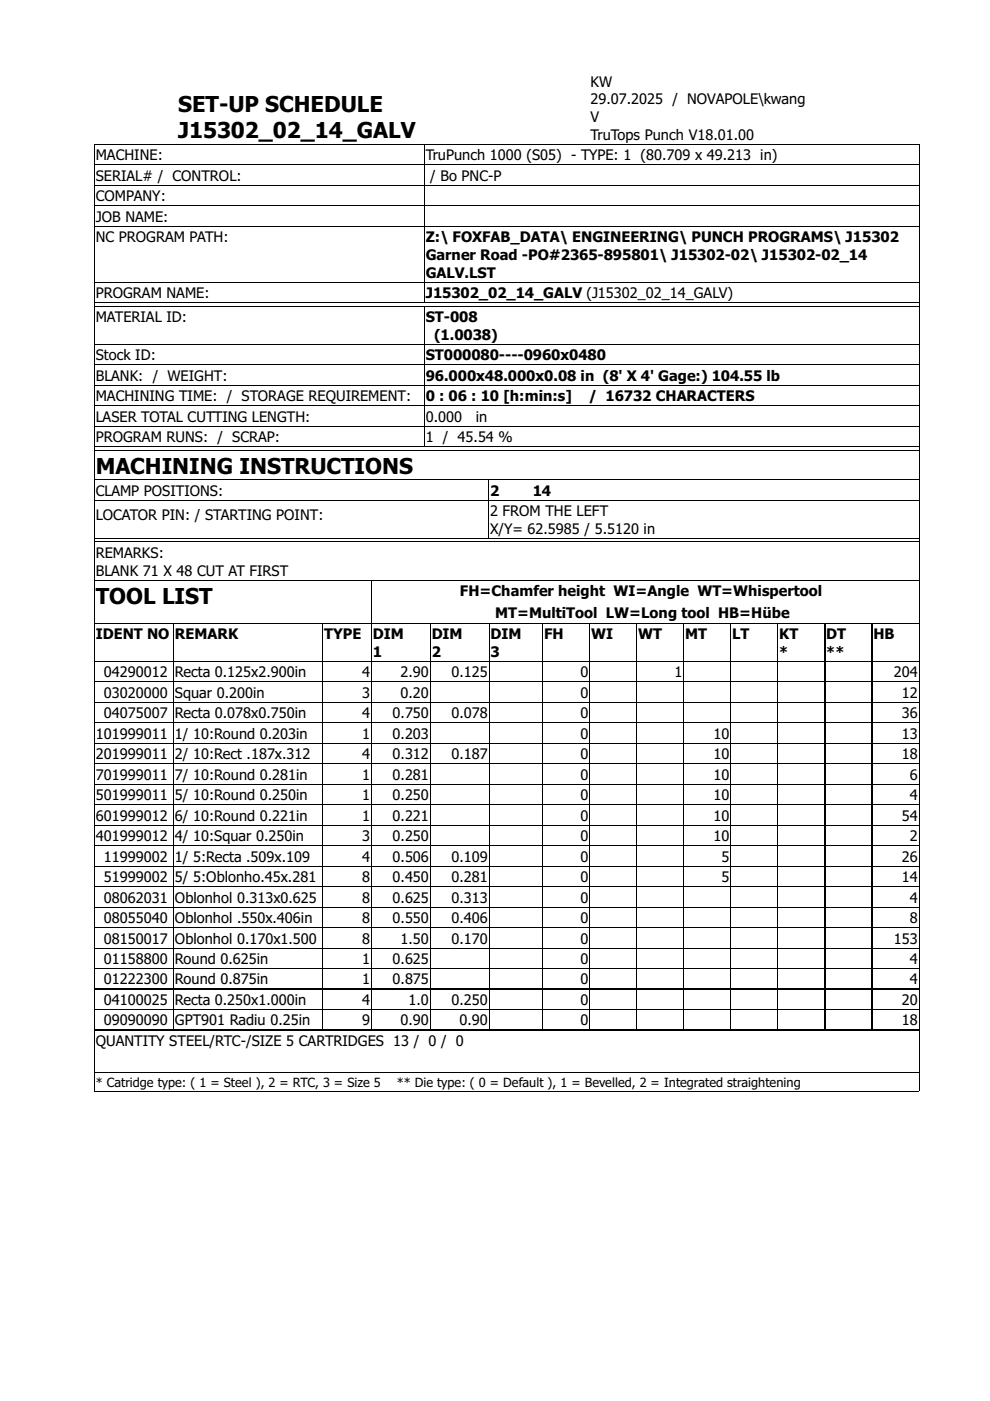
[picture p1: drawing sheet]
<svg xmlns="http://www.w3.org/2000/svg" width="210mm" height="297mm" viewBox="0 0 210 297" stroke-linecap="round" stroke-linejoin="round" font-family="sans-serif">
<defs><g id="words">
<g font-size="5.6">
<text x="37.8" y="23.6">SET-UP SCHEDULE</text>
<text x="37.8" y="29.3">J15302_02_14_GALV</text>
<text x="20.3" y="100.4">MACHINING INSTRUCTIONS</text>
<text x="20.3" y="128">TOOL LIST</text>
</g>
<g font-size="3.7">
<text x="125.2" y="18.4">KW</text>
<text x="125.2" y="22.1">29.07.2025 / NOVAPOLE\kwang</text>
<text x="125.2" y="25.9">V</text>
<text x="125.2" y="29.7">TruTops Punch V18.01.00</text>
<text x="20.3" y="34">MACHINE:</text>
<text x="90.3" y="34">TruPunch 1000 (S05) - TYPE: 1 (80.709 x 49.213 in)</text>
<text x="20.3" y="38.3">SERIAL# / CONTROL:</text>
<text x="91.2" y="38.3">/ Bo PNC-P</text>
<text x="20.3" y="42.7">COMPANY:</text>
<text x="20.3" y="47">JOB NAME:</text>
<text x="20.3" y="51.4">NC PROGRAM PATH:</text>
<text x="90.3" y="51.4">Z:\ FOXFAB_DATA\ ENGINEERING\ PUNCH PROGRAMS\ J15302</text>
<text x="90.3" y="55.1">Garner Road -PO#2365-895801\ J15302-02\ J15302-02_14</text>
<text x="90.3" y="58.9">GALV.LST</text>
<text x="20.3" y="63.2">PROGRAM NAME:</text>
<text x="90.3" y="63.2">J15302_02_14_GALV (J15302_02_14_GALV)</text>
<text x="20.3" y="68.3">MATERIAL ID:</text>
<text x="90.3" y="68.3">ST-008</text>
<text x="20.3" y="76.4">Stock ID:</text>
<text x="90.3" y="76.4">ST000080----0960x0480</text>
<text x="92" y="72.1">(1.0038)</text>
<text x="20.3" y="80.7">BLANK: / WEIGHT:</text>
<text x="90.3" y="80.7">96.000x48.000x0.08 in (8' X 4' Gage:) 104.55 lb</text>
<text x="20.3" y="85.1">MACHINING TIME: / STORAGE REQUIREMENT:</text>
<text x="20.3" y="89.4">LASER TOTAL CUTTING LENGTH:</text>
<text x="90.3" y="85.1">0 : 06 : 10 [h:min:s]</text>
<text x="90.3" y="89.4">0.000</text>
<text x="100.9" y="89.4">in</text>
<text x="124.8" y="85.1">/ 16732 CHARACTERS</text>
<text x="20.3" y="93.8">PROGRAM RUNS: / SCRAP:</text>
<text x="90.3" y="93.8">1 / 45.54 %</text>
<text x="20.3" y="105.1">CLAMP POSITIONS:</text>
<text x="103.9" y="105.1">2</text>
<text x="113" y="105.1">14</text>
<text x="20.3" y="110.2">LOCATOR PIN: / STARTING POINT:</text>
<text x="103.9" y="109.4">2 FROM THE LEFT</text>
<text x="103.9" y="113.2">X/Y= 62.5985 / 5.5120 in</text>
<text x="20.3" y="118.3">REMARKS:</text>
<text x="20.3" y="122">BLANK 71 X 48 CUT AT FIRST</text>
<text x="97.5" y="126.4">FH=Chamfer height WI=Angle WT=Whispertool</text>
<text x="105" y="131">MT=MultiTool LW=Long tool HB=Hübe</text>
<text x="20.3" y="135.5">IDENT NO</text>
<text x="37.1" y="135.5">REMARK</text>
<text x="68.7" y="135.5">TYPE</text>
<text x="79" y="135.5">DIM</text>
<text x="91.5" y="135.5">DIM</text>
<text x="104" y="135.5">DIM</text>
<text x="115.3" y="135.5">FH</text>
<text x="125.3" y="135.5">WI</text>
<text x="135.3" y="135.5">WT</text>
<text x="145.3" y="135.5">MT</text>
<text x="155.2" y="135.5">LT</text>
<text x="165.2" y="135.5">KT</text>
<text x="175.2" y="135.5">DT</text>
<text x="185.2" y="135.5">HB</text>
<text x="22" y="143.6">04290012</text>
<text x="37.1" y="143.6">Recta 0.125x2.900in</text>
<text x="76.8" y="143.6">4</text>
<text x="79" y="139.3">1</text>
<text x="84.9" y="143.6">2.90</text>
<text x="91.5" y="139.3">2</text>
<text x="95.7" y="143.6">0.125</text>
<text x="104" y="139.3">3</text>
<text x="123.1" y="143.6">0</text>
<text x="143" y="143.6">1</text>
<text x="165.2" y="139.3">*</text>
<text x="175.2" y="139.3">**</text>
<text x="189.5" y="143.6">204</text>
<text x="22" y="147.9">03020000</text>
<text x="37.1" y="147.9">Squar 0.200in</text>
<text x="76.8" y="147.9">3</text>
<text x="84.9" y="147.9">0.20</text>
<text x="123.1" y="147.9">0</text>
<text x="191.2" y="147.9">12</text>
<text x="22" y="152.3">04075007</text>
<text x="37.1" y="152.3">Recta 0.078x0.750in</text>
<text x="76.8" y="152.3">4</text>
<text x="83.2" y="152.3">0.750</text>
<text x="95.7" y="152.3">0.078</text>
<text x="123.1" y="152.3">0</text>
<text x="191.2" y="152.3">36</text>
<text x="20.3" y="156.6">101999011</text>
<text x="20.3" y="161">201999011</text>
<text x="37.1" y="156.6">1/ 10:Round 0.203in</text>
<text x="37.1" y="161">2/ 10:Rect .187x.312</text>
<text x="76.8" y="156.6">1</text>
<text x="76.8" y="161">4</text>
<text x="83.2" y="156.6">0.203</text>
<text x="83.2" y="161">0.312</text>
<text x="95.7" y="161">0.187</text>
<text x="123.1" y="156.6">0</text>
<text x="123.1" y="161">0</text>
<text x="151.3" y="156.6">10</text>
<text x="151.3" y="161">10</text>
<text x="191.2" y="156.6">13</text>
<text x="191.2" y="161">18</text>
<text x="20.3" y="165.3">701999011</text>
<text x="37.1" y="165.3">7/ 10:Round 0.281in</text>
<text x="76.8" y="165.3">1</text>
<text x="83.2" y="165.3">0.281</text>
<text x="123.1" y="165.3">0</text>
<text x="151.3" y="165.3">10</text>
<text x="192.9" y="165.3">6</text>
<text x="20.3" y="169.7">501999011</text>
<text x="20.3" y="174">601999012</text>
<text x="37.1" y="169.7">5/ 10:Round 0.250in</text>
<text x="37.1" y="174">6/ 10:Round 0.221in</text>
<text x="76.8" y="169.7">1</text>
<text x="76.8" y="174">1</text>
<text x="83.2" y="169.7">0.250</text>
<text x="83.2" y="174">0.221</text>
<text x="123.1" y="169.7">0</text>
<text x="123.1" y="174">0</text>
<text x="151.3" y="169.7">10</text>
<text x="151.3" y="174">10</text>
<text x="191.2" y="174">54</text>
<text x="192.9" y="169.7">4</text>
<text x="20.3" y="178.3">401999012</text>
<text x="37.1" y="178.3">4/ 10:Squar 0.250in</text>
<text x="76.8" y="178.3">3</text>
<text x="83.2" y="178.3">0.250</text>
<text x="123.1" y="178.3">0</text>
<text x="151.3" y="178.3">10</text>
<text x="192.9" y="178.3">2</text>
<text x="22" y="182.7">11999002</text>
<text x="37.1" y="182.7">1/ 5:Recta .509x.109</text>
<text x="76.8" y="182.7">4</text>
<text x="83.2" y="182.7">0.506</text>
<text x="95.7" y="182.7">0.109</text>
<text x="123.1" y="182.7">0</text>
<text x="153" y="182.7">5</text>
<text x="191.2" y="182.7">26</text>
<text x="22" y="187">51999002</text>
<text x="22" y="191.4">08062031</text>
<text x="37.1" y="187">5/ 5:Oblonho.45x.281</text>
<text x="37.1" y="191.4">Oblonhol 0.313x0.625</text>
<text x="76.8" y="187">8</text>
<text x="76.8" y="191.4">8</text>
<text x="83.2" y="187">0.450</text>
<text x="83.2" y="191.4">0.625</text>
<text x="95.7" y="187">0.281</text>
<text x="95.7" y="191.4">0.313</text>
<text x="123.1" y="187">0</text>
<text x="123.1" y="191.4">0</text>
<text x="153" y="187">5</text>
<text x="191.2" y="187">14</text>
<text x="192.9" y="191.4">4</text>
<text x="22" y="195.7">08055040</text>
<text x="37.1" y="195.7">Oblonhol .550x.406in</text>
<text x="76.8" y="195.7">8</text>
<text x="83.2" y="195.7">0.550</text>
<text x="95.7" y="195.7">0.406</text>
<text x="123.1" y="195.7">0</text>
<text x="192.9" y="195.7">8</text>
<text x="22" y="200">08150017</text>
<text x="37.1" y="200">Oblonhol 0.170x1.500</text>
<text x="76.8" y="200">8</text>
<text x="84.9" y="200">1.50</text>
<text x="95.7" y="200">0.170</text>
<text x="123.1" y="200">0</text>
<text x="189.5" y="200">153</text>
<text x="22" y="204.4">01158800</text>
<text x="22" y="208.7">01222300</text>
<text x="37.1" y="204.4">Round 0.625in</text>
<text x="37.1" y="208.7">Round 0.875in</text>
<text x="76.8" y="204.4">1</text>
<text x="76.8" y="208.7">1</text>
<text x="83.2" y="204.4">0.625</text>
<text x="83.2" y="208.7">0.875</text>
<text x="123.1" y="204.4">0</text>
<text x="123.1" y="208.7">0</text>
<text x="192.9" y="204.4">4</text>
<text x="192.9" y="208.7">4</text>
<text x="22" y="213.1">04100025</text>
<text x="37.1" y="213.1">Recta 0.250x1.000in</text>
<text x="76.8" y="213.1">4</text>
<text x="86.6" y="213.1">1.0</text>
<text x="95.7" y="213.1">0.250</text>
<text x="123.1" y="213.1">0</text>
<text x="191.2" y="213.1">20</text>
<text x="20.3" y="221.8">QUANTITY STEEL/RTC-/SIZE 5 CARTRIDGES 13 / 0 / 0</text>
<text x="22" y="217.4">09090090</text>
<text x="37.1" y="217.4">GPT901 Radiu 0.25in</text>
<text x="76.8" y="217.4">9</text>
<text x="84.9" y="217.4">0.90</text>
<text x="97.4" y="217.4">0.90</text>
<text x="123.1" y="217.4">0</text>
<text x="191.2" y="217.4">18</text>
</g>
<g font-size="3.3">
<text x="20.3" y="230.5">* Catridge type: ( 1 = Steel ), 2 = RTC, 3 = Size 5</text>
<text x="84.1" y="230.5">** Die type: ( 0 = Default ), 1 = Bevelled, 2 = Integrated straightening</text>
</g>
</g></defs>
<g fill="none" stroke="#000" stroke-width=".21">
<path d="M20 30.6v200.8l174.9-.1M20 30.6h174.9v200.7M20 35h174.9M20 39.3h174.9M90 30.6v33.6M194.9 30.6v33.6h-174.9M20 43.6h174.9M20 43.7h174.9M20 48h174.9M20 59.9h174.9M20 64.9h174.9v29.8h-174.9M20 64.2h174.9"/>
<path d="M20 64.9h174.9M20 73h174.9M20 77.4h174.9M90 64.9v29.8M20 95.5h174.9v18.7h-174.9M20 81.7h174.9M20 86h174.9M20 86.1h174.9M20 90.4h174.9M20 95.4h174.9M194.9 95.4l-174.9 .1M20 114.9h174.9v8.1h-174.9"/>
<path d="M20 106.1h174.9M20 114.9h174.9M103.6 101.7v12.5M194.9 101.7h-174.9M20 123h174.9M20 132.1h174.9M36.8 132.1v86.3M68.4 132.1v86.3M68.5 132.1v86.3M78.8 123v95.4M91.2 132.1v86.3M103.7 132.1v86.3"/>
<path d="M115.1 132.1v86.3M125 132.1v86.3M135 132.1v86.3M145 132.1v86.3M155 132.1v86.3M164.9 132.1v86.3M165 132.1v86.3M174.9 132.1v86.3M184.9 132.1v86.3M194.9 123.1v108.2h-174.9M20 140.2h174.9M20 144.6h174.9"/>
<path d="M20 148.9h174.9M20 153.2h174.9M20 157.6h174.9M20 161.9h174.9M20 166.3h174.9M20 170.6h174.9M20 174.9h174.9M20 179.3h174.9M20 183.6h174.9M20 183.7h174.9M20 188h174.9M20 192.3h174.9"/>
<path d="M20 196.7h174.9M20 201h174.9M20 205.3h174.9M20 209.7h174.9M20 214h174.9M20 218.4h174.9M20 227.4h174.9"/>
</g>
<path d="M20 64.2v.7zM194.8 64.2l.1 .7zM20 94.7v.7zM194.8 94.8l.1 .6zM20 114.2v.7zM194.8 114.2l.1 .7z" fill="#000"/>
<use href="#words"/>
</svg>
